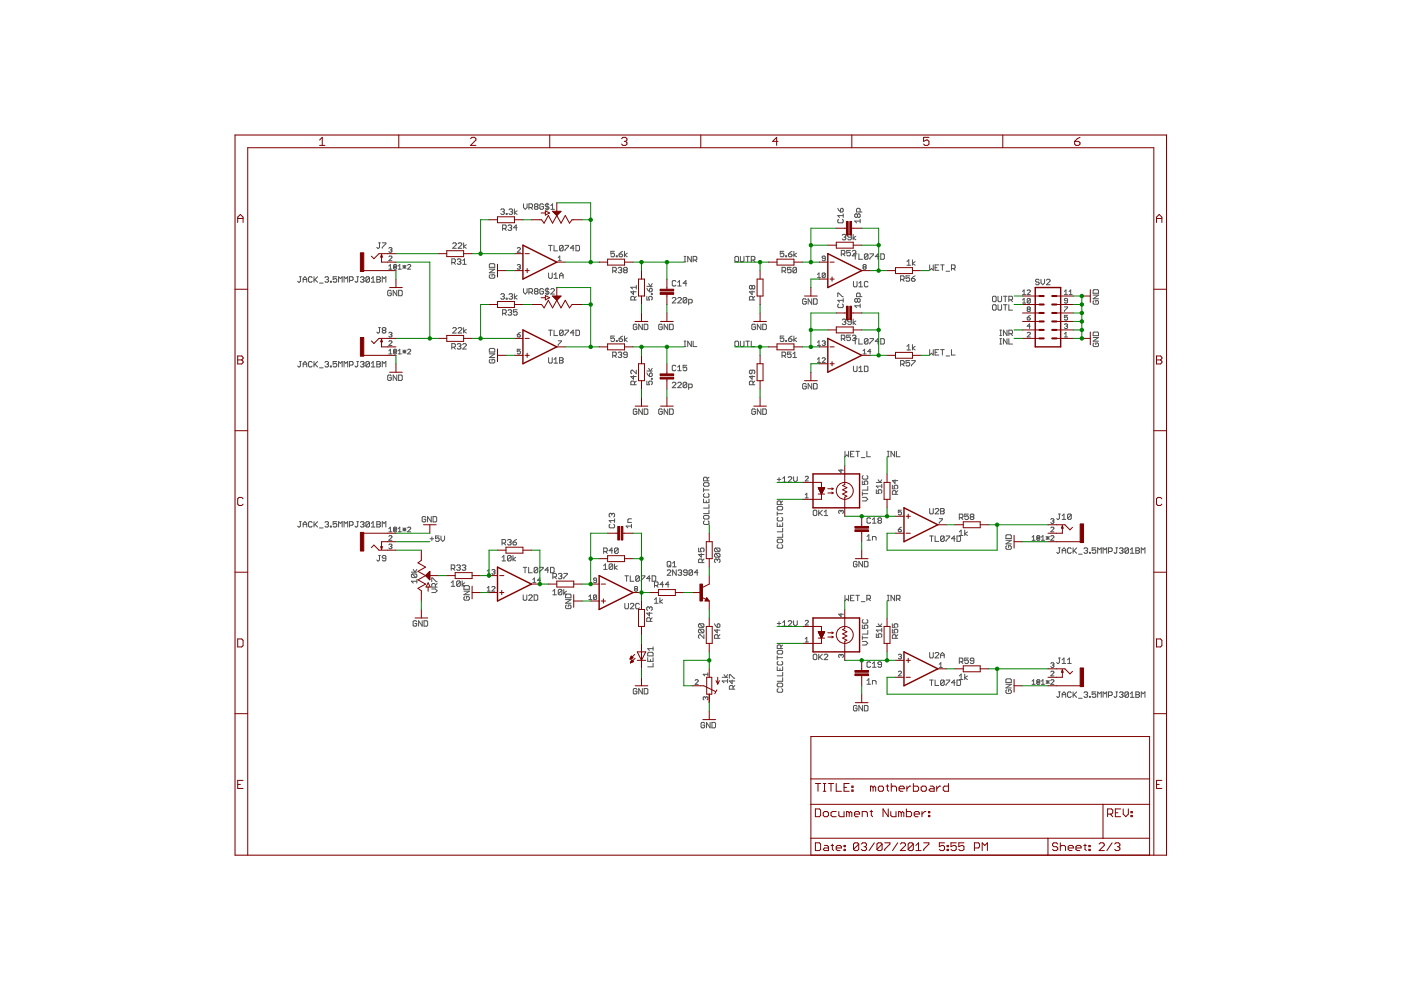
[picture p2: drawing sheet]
<svg xmlns="http://www.w3.org/2000/svg" width="420mm" height="297mm" viewBox="0 0 420 297" stroke-linecap="round" stroke-linejoin="round" font-family="sans-serif">
<g fill="none" stroke="#505050" stroke-width=".3">
<path d="M113.5 72.8h.6M113.8 72.8v1.3l-.3 .3-.5-.3M114.6 72.8h1.1v.3l-1.1 1v.3M116.6 79.8l.5-.5v1.4M116.6 74.4l.7-.2 .2 .2-.2 .5M116.6 77l.2-.2 .7 .2-.9 1.1h.9M117.1 74.9h.2M117.3 74.9l.2 .2-.2 .5-.7-.2M118.3 79.8h.4v.4h-.4zM119.4 79.8l.5-.5v1.4M120.8 79.5l1 1M120.8 80h1"/>
<path d="M121.3 79.5v1M121.8 79.5l-1 1M122.2 79.5l.3-.2 .7 .2-1 1.2h1M135.5 78.7h.8l.3-.3v-.5l-.3-.3h-.8v1.6M135.8 73.1l.2-.3h.6l.2 .3v.2l-1 1.1h1M136 78.7l.6 .5M137.1 77.9l.3-.3h.5l.3 .3-.3 .5M137.4 73.1l.3-.3h.5l.3 .3v.2l-1.1 1.1h1.1M137.7 78.4h.2M137.9 78.4l.3 .3-.3 .5h-.5l-.3-.2M138.8 79.2h1M138.8 78.1l.5-.5v1.6"/>
<path d="M139 72.8v1.6M139.8 73.3l-.8 .6 .8 .5M147 79h1.1l.3 .3v.8h-1.7v-.8zM150.2 62.9l.3-.3h.5l.3 .3-.3 .6M150.7 63.5h.3M150.7 68.5h.8l.3-.2v-.6l-.3-.3h-.8v1.7M151 63.5l.3 .2-.3 .6h-.5l-.3-.3M151.3 68.5l.5 .6M151.8 64h.3v.3h-.3zM152.4 67.7l.2-.3h.6l.3 .3-.3 .6M152.6 62.9l.3-.3h.6l.2 .3-.2 .6M152.9 68.3h.3"/>
<path d="M153.2 63.5h.3M153.2 68.3l.3 .2-.3 .6h-.6l-.2-.3M153.5 63.5l.2 .2-.2 .6h-.6l-.3-.3M154.3 62.6v1.7M155.1 63.2l-.8 .5 .8 .6M155.1 68.3h-1.1l.8-.9v1.7M155.1 74.4l.3-.2 .7 .2-1 1.2h1M155.1 79.5l.7-.2 .3 .2-.3 .5M155.6 80h.2M155.8 80l.3 .2-.3 .5-.7-.2M157 61.1v1.1l.5 .5 .6-.5v-1.1M158.6 62.2h.8l.3-.3v-.5l-.3-.3h-.8v1.6"/>
<path d="M159.2 62.2l.5 .5M160.5 61.9l-.2-.2 .2-.6h.6l.3 .3-.3 .5M160.5 61.9l-.2 .3 .2 .5h.6l.3-.2-.3-.6M160.5 61.9h.6M163 61.4l-.3-.3h-.5l-.3 .3v1.1l.3 .2h.5l.3-.2v-.6h-.6M164.1 60.9v2.1M164.5 73.6h1.1M164.6 61.4l-.2-.3h-.6l-.3 .3 .3 .5h.6l.2 .3-.2 .5h-.6l-.3-.2M165.1 73.6v1.6M165.2 62.7h1.1M165.2 61.7l.5-.6v1.6M166.2 73.6v1.6h1"/>
<path d="M167.4 78.1h.9M167.4 77.2l.5-.4v1.3M168.9 73.8l-.3-.2h-.5l-.3 .2v1.1M168.9 73.8v1.1l-.3 .3h-.5l-.3-.3M168.9 73.8l-1.1 1.1M169.4 73.6h1.1v.2l-1.1 1.1v.3M172.1 74.4h-1l.8-.8v1.6M172.7 73.6h.8l.3 .2v1.1l-.3 .3h-.8zM184.3 75.3h-1.1v.9l.5-.3 .6 .3v.5l-.3 .3h-.5l-.3-.3M184.8 76.7h.3v.3h-.3zM185.7 76.2h.8l.2 .5-.2 .3h-.6l-.2-.3zM186.7 75.3l-1 .9"/>
<path d="M187.3 75.3v1.7M188.1 75.9l-.8 .5 .8 .6M205.2 78.5h.5M205.2 76.9h.5M205.4 76.9v1.6M207.3 76.9v1.6l-1.1-1.6v1.6M207.9 78h.8l.3-.3v-.6l-.3-.2h-.8v1.6M208.4 78l.6 .5M220.4 77.1l.3-.2h.5l.3 .2v1.1l-.3 .3h-.5l-.3-.3zM222 76.9v1.3l.3 .3h.5l.3-.3v-1.3M223.7 76.9h1M224.2 76.9v1.6"/>
<path d="M225.3 78h.8l.3-.3v-.6l-.3-.2h-.8v1.6M225.8 78l.6 .5M235.1 75.3h-1.1v.9l.5-.3 .6 .3v.5l-.3 .3h-.5l-.3-.3M235.6 76.7h.3v.3h-.3zM236.5 76.2h.8l.2 .5-.2 .3h-.6l-.2-.3zM237.5 75.3l-1 .9M238.1 75.3v1.7M238.9 75.9l-.8 .5 .8 .6M247.5 77.4h-.7l-.2-.2 .2-.4 .7 .2v.9l-.2 .2-.7-.2M251.2 62.4l.9 1.1M251.5 65.7l-.3 .3v.5l.3 .3h1.1l.3-.3v-.5l-.3-.3M252.3 76.1h.8l.3-.2v-.6l-.3-.2h-.8v1.6"/>
<path d="M252.3 62.4l.6 .3v.6l-.3 .2h-.5v-.8zM252.6 70.5l.3-.2h.5l.3 .2-.3 .6M252.9 76.1l.5 .6M252.9 64.1v1.1M252.9 64.6h-1.7l.6 .6M253.1 71.1h.3M253.4 71.1l.3 .3-.3 .5h-.5l-.3-.3M255 75.1h-1.1v.8l.6-.3 .5 .3v.5l-.2 .3h-.6l-.3-.3M255.3 71.1h-.8l-.3-.3 .3-.5h.5l.3 .2v1.1l-.3 .3h-.5l-.3-.3M255.6 75.3l.3-.2h.5l.3 .2v.3l-1.1 1.1h1.1M255.9 70.3v1.6M255.9 76.1h1.1"/>
<path d="M256.5 76.1v1.6M256.7 70.8l-.8 .6 .8 .5M257.2 64.4l.2-.3 .6 .3v.5l-.3 .3-.5-.3M257.2 64.4l-.3-.3-.6 .3v.5l.3 .3 .6-.3M257.2 64.4v.5M257.6 76.1v1.6h1.1M258 63.5v-.8l-.3-.3h-.5l-.3 .3v.8h1.6M258 65.7v1.1M258 66.3h-1.7l.6 .5M259.1 80l-.3 .2 .3 .5 .7-.2-.3-.5M259.1 80l-.3-.2 .3-.5 .7 .2-.3 .5M259.1 80h.4"/>
<path d="M260.3 76.4l-.3-.3h-.5l-.3 .3v1M260.3 76.4v1l-.3 .3h-.5l-.3-.3M260.3 76.4l-1.1 1M260.9 76.1h1v.3l-1 1v.3M263.6 76.9h-1.1l.8-.8v1.6M264.1 76.1h.8l.3 .3v1l-.3 .3h-.8zM272 78.4l.5-.5v1.6M272 79.5h1.1M273.6 77.9v1.6M274.4 78.4l-.8 .6 .8 .5M278.8 79.4v1.6l.6-.5 .5 .5v-1.6M281.5 79.4h-1.1v1.6h1.1"/>
<path d="M282.1 79.4h1.1M282.6 79.4v1.6M89.8 83h.5M90.1 83v1.3l-.3 .3-.5-.3M90.9 84.6v-1.1l.5-.5 .6 .5v1.1M90.9 83.8h1.1M93.6 83.2l-.3-.2h-.5l-.3 .2v1.1l.3 .3h.5l.3-.3M94.2 83v1.6M94.4 83.8l.8 .8M95.2 83l-1 1.1M95.8 84.9h1.1M97.5 83.2l.2-.2h.6l.2 .2-.2 .6"/>
<path d="M98 83.8h.3M98.3 83.8l.2 .3-.2 .5h-.6l-.2-.3M99.1 84.3h.3v.3h-.3zM101 83h-1.1v.8l.6-.3 .5 .3v.5l-.3 .3h-.5l-.3-.3M101.5 84.6v-1.6l.6 .5 .5-.5v1.6M103.2 84.6v-1.6l.5 .5 .6-.5v1.6M104.8 84.1h.8l.3-.3v-.6l-.3-.2h-.8v1.6M107 83h.5M107.3 83v1.3l-.3 .3-.6-.3M108.1 83.2l.3-.2h.5l.3 .2-.3 .6M108.6 83.8h.3M108.9 83.8l.3 .3-.3 .5h-.5l-.3-.3"/>
<path d="M110.8 83.2v1.1l-.3 .3h-.5l-.3-.3M110.8 83.2l-.3-.2h-.5l-.3 .2v1.1M110.8 83.2l-1.1 1.1M111.4 84.6h1M111.4 83.5l.5-.5v1.6M113 83h.8l.3 .2-.3 .6 .3 .5-.3 .3h-.8zM113 83.8h.8M113.5 98.2h.6M113.8 98.2v1.3l-.3 .3-.5-.3M114.6 84.6v-1.6l.6 .5 .5-.5v1.6M114.9 99l-.3-.3 .3-.5h.5l.3 .3-.3 .5M114.9 99l-.3 .3 .3 .5h.5l.3-.3-.3-.5"/>
<path d="M114.9 99h.5M116.6 80.7h.9M116.6 99.8l.7-.2 .2 .2-.2 .5M117.3 87.3l-.2-.3h-.6l-.2 .3v1.1l.2 .2h.6l.2-.2v-.6h-.5M118.7 80.2l.3-.7-.7-.2-.3 .2v1l.3 .2 .7-.2M119 87v1.6l-1.1-1.6v1.6M119.4 80.7h1M119.5 87h.9l.2 .3v1.1l-.2 .2h-.9zM135.8 98.5l.2-.3h.6l.2 .3v.2l-1 1.1h1M137.4 98.5l.3-.3h.5l.3 .3v.2l-1.1 1.1h1.1M139 98.2v1.6M139.8 98.7l-.8 .6 .8 .5"/>
<path d="M146.7 80.7h1.7l-1.7 1.1h1.7M147 82.3l-.3 .3v.5l.3 .3h1.1l.3-.3v-.5l-.3-.3h-.5v.6M150.2 88.3l.3-.3h.5l.3 .3-.3 .6M150.7 88.9h.3M150.7 93.9h.8l.3-.3v-.5l-.3-.3h-.8v1.7M151 88.9l.3 .2-.3 .6h-.5l-.3-.3M151.3 93.9l.5 .6M151.8 89.4h.3v.3h-.3zM152.4 93.1l.2-.3h.6l.3 .3-.3 .5M152.6 88.3l.3-.3h.6l.2 .3-.2 .6M152.9 93.6h.3M153.2 88.9h.3"/>
<path d="M153.2 93.6l.3 .3-.3 .6h-.6l-.2-.3M153.5 88.9l.2 .2-.2 .6h-.6l-.3-.3M154.3 88v1.7M155.1 88.6l-.8 .5 .8 .6M155.1 92.8h-1.1v.8l.5-.2 .6 .2v.6l-.3 .3h-.5l-.3-.3M156.1 99.6l-1 .7M157 86.5v1.1l.5 .5 .6-.5v-1.1M158.6 87.6h.8l.3-.3v-.5l-.3-.3h-.8v1.6M159.2 87.6l.5 .5M160.5 87.3l-.2-.2 .2-.6h.6l.3 .3-.3 .5M160.5 87.3l-.2 .3 .2 .5h.6l.3-.2-.3-.6M160.5 87.3h.6"/>
<path d="M163 86.8l-.3-.3h-.5l-.3 .3v1.1l.3 .2h.5l.3-.2v-.6h-.6M164.1 86.2v2.2M164.5 81.8v1.4l.3 .2h.5l.3-.2v-1.4M164.5 99h1.1M164.6 86.8l-.2-.3h-.6l-.3 .3 .3 .5h.6l.2 .3-.2 .5h-.6l-.3-.2M165.1 99v1.6M165.2 86.8l.2-.3h.6l.3 .3v.3l-1.1 1h1.1M166.2 99v1.6h1M166.2 83.4h1M166.2 82.4l.5-.6v1.6M167.8 83.4v-1l.5-.6 .6 .6v1M167.8 82.6h1.1"/>
<path d="M168.9 99.2l-.3-.2h-.5l-.3 .2v1.1M168.9 99.2v1.1l-.3 .3h-.5l-.3-.3M168.9 99.2l-1.1 1.1M169.4 99h1.1v.2l-1.1 1.1v.3M172.1 99.8h-1l.8-.8v1.6M172.7 99h.8l.3 .2v1.1l-.3 .3h-.8zM183.7 81.2h.9l.2-.2v-.6l-.2-.3h-.9v1.7M184.3 81.2l.5 .6M185.4 80.4l.3-.3h.5l.3 .3-.3 .6M185.9 81h.3M186.2 81l.3 .2-.3 .6h-.5l-.3-.3M187.3 81l-.3 .2 .3 .6h.5l.3-.3-.3-.5"/>
<path d="M187.3 81l-.3-.3 .3-.6h.5l.3 .3-.3 .6M187.3 81h.5M190 87.2v1.1l-.8-.8h1.6M190.3 89.9v-.8l-.3-.3h-.5l-.3 .3v.8h1.6M190.8 88.8l-.5 .6M190.8 86.1h-1.6l.5 .5M190.8 85.6v1M191 97.5l-.3-.3h-.5l-.3 .3v1l.3 .3h.5l.3-.3v-.5h-.5M192.6 97.2v1.6l-1-1.6v1.6M193.2 97.2h.8l.3 .3v1l-.3 .3h-.8zM194 88.8v1.1h.8l-.3-.8 .3-.3h.5l.3 .3v.5l-.3 .3M194 86.4l.8 1.1"/>
<path d="M194 85.8h1.6M194.5 85l.6 .8 .5-.8M194.8 86.7l.3-.3 .5 .3v.5l-.3 .3h-.5zM195.3 88h.3v.3h-.3zM198.6 97.5l-.2-.3h-.6l-.3 .3v1l.3 .3h.6l.2-.3v-.5h-.5M200.3 97.2v1.6l-1.1-1.6v1.6M200.8 97.2h.8l.3 .3v1l-.3 .3h-.8zM201.6 89.5l.3-.3h.5l.3 .3v.2l-1.1 1.1h1.1M202.7 84.4l-.3-.3h-.5l-.3 .3v1l.3 .3h.5l.3-.3M203.2 89.5l.3-.3h.5l.3 .3v.2l-1.1 1.1h1.1M203.2 85.7h1.1M203.2 84.6l.6-.5v1.6"/>
<path d="M206 89.5v1l-.3 .3h-.6l-.2-.3M206 89.5l-.3-.3h-.6l-.2 .3v1M206 89.5l-1.1 1M206 84.9h-1.1l.8-.8v1.6M206.5 90.8h.8l.3-.3v-.5l-.3-.3h-.8v1.7M225.6 87.2v1.1l-.9-.8h1.7M225.6 85.8l-.3-.2-.6 .2v.6l.3 .2 .6-.2M225.6 85.8v.6M225.6 85.8l.2-.2 .6 .2v.6l-.3 .2-.5-.2M225.8 89.9v-.8l-.2-.3h-.6l-.3 .3v.8h1.7M226.4 88.8l-.6 .6M226.6 97.5l-.3-.3h-.6l-.2 .3v1l.2 .3h.6l.3-.3v-.5h-.6"/>
<path d="M228.2 97.2v1.6l-1.1-1.6v1.6M228.7 97.2h.9l.2 .3v1l-.2 .3h-.9zM234.5 81.2h.9l.2-.2v-.6l-.2-.3h-.9v1.7M235.1 81.2l.5 .6M237.3 80.1h-1.1v.9l.5-.3 .6 .3v.5l-.3 .3h-.6l-.2-.3M238.9 80.4v1.1l-.3 .3h-.5l-.3-.3M238.9 80.4l-.3-.3h-.5l-.3 .3v1.1M238.9 80.4l-1.1 1.1M241.8 89.8l-.3-.2h-.5l-.3 .2v1.1l.3 .3h.5l.3-.3v-.5h-.5M243.4 89.6v1.6l-1-1.6v1.6M244 89.6h.8l.3 .2v1.1l-.3 .3h-.8zM245.2 83.2h.9"/>
<path d="M245.2 82.3l.4-.5v1.4M247.5 82.1l-.7-.3-.2 .3v.9M247.5 82.1v.9l-.2 .2-.7-.2M247.5 82.1l-.9 .9M251.2 88.9v-1.1h.3l1.1 1.1h.3M251.5 91.1l-.3 .3v.5l.3 .3h1.1l.3-.3v-.5l-.3-.3M252.6 95.9l.3-.2h.5l.3 .2-.3 .6M252.9 89.5v1.1M252.9 90h-1.7l.6 .6M253.1 96.5h.3M253.4 96.5l.3 .2-.3 .6h-.5l-.3-.3M255.3 96.5h-.8l-.3-.3 .3-.5h.5l.3 .2v1.1l-.3 .3h-.5l-.3-.3"/>
<path d="M255.9 95.7v1.6M255.9 84.3v1.4l.3 .3h.6l.2-.3v-1.4M256.7 96.2l-.8 .5 .8 .6M257.2 89.7l.2-.2 .6 .2v.6l-.3 .3-.5-.3M257.2 89.7l-.3-.2-.6 .2v.6l.3 .3 .6-.3M257.2 89.7v.6M257.6 86h1.1M257.6 84.9l.5-.6v1.7M258 88.9v-.8l-.3-.3h-.5l-.3 .3v.8h1.6M258 91.7h-1.7l.6 .5M258 91.1v1.1M260.3 84.6l-.3-.3h-.5l-.3 .3v1.1l.3 .3h.5l.3-.3"/>
<path d="M270.1 83.8h.8l.3-.3v-.5l-.3-.3h-.8v1.6M270.6 83.8l.6 .5M272.8 82.7h-1.1v.8l.6-.3 .5 .3v.5l-.3 .3h-.5l-.3-.3M273.4 83.5h.8l.2 .5-.2 .3h-.6l-.2-.3zM274.4 82.7l-1 .8M280.4 80.2h.6M283.7 81.3h1.1M285.3 80.5h.9l.2-.3v-.5l-.2-.3h-.9v1.6M285.9 80.5l.5 .5M297.9 88.8h.6l.2 .3v1l-.2 .3h-.6l-.3-.3v-1zM297.9 91.3h.6l.2 .3v1.1l-.2 .3h-.6l-.3-.3v-1.1zM299.3 88.8v1.3l.3 .3h.5l.3-.3v-1.3"/>
<path d="M299.3 91.3v1.4l.3 .3h.5l.3-.3v-1.4M299.8 99h.6M300.1 99v1.6M300.9 88.8h1.1M300.9 91.3h1.1M301.5 88.8v1.6M301.5 91.3v1.7M302 99v1.6l-1.1-1.6v1.6M302.6 89.9h.8l.3-.3v-.5l-.3-.3h-.8v1.6M302.6 91.3v1.7h1.1M303.1 89.9l.6 .5M306.7 88.3h.9"/>
<path d="M306.7 89.9l.4-.4v1.3M306.7 90.8h.9M306.7 87.4l.4-.5v1.4M308.1 87.1l.2-.2 .7 .2-.9 1.2h.9M308.1 99.8l.2-.2 .7 .2-.9 1.2h.9M308.1 95.2h.7l.2 .5-.7 .2zM308.3 92.7l-.2 .2 .2 .5 .7-.2-.2-.5M308.3 92.7l-.2-.2 .2-.5 .7 .2-.2 .5M308.3 92.7h.5M309 89.7l-.2-.2-.7 .2v.9M309 97.8h-.9l.7-.7v1.4M309 89.7v.9l-.2 .2-.7-.2"/>
<path d="M309 94.5l-.9 .7M309 89.7l-.9 .9M311.6 84l-.2-.3h-.6l-.2 .3 .2 .5h.6l.2 .3-.2 .5h-.6l-.2-.2M312.2 83.7v1.1l.5 .5 .6-.5v-1.1M313.8 84l.3-.3h.5l.3 .3v.3l-1.1 1h1.1M319.2 88.3h1M319.2 92h1l-1 1.4M319.2 97.3l.7-.2 .3 .2-.3 .5M319.2 87.4l.5-.5v1.4M319.7 97.8h.2M319.9 97.8l.3 .2-.3 .5-.7-.3M320.2 90.1h-.8l-.2-.2 .2-.4 .8 .2v.9l-.3 .2-.7-.2"/>
<path d="M320.2 94.5h-1v.7l.5-.2 .5 .2v.5l-.3 .2-.7-.2M320.6 88.3h1M320.6 87.4l.5-.5v1.4M327.8 88.5h1.6l-1.6 1.1h1.6M328.1 86.8h1.1l.2 .3v.8h-1.6v-.8zM328.1 90.1l-.3 .3v.5l.3 .3h1.1l.2-.3v-.5l-.2-.3h-.6v.5M328.1 99.5h1.1l.2 .3v.8h-1.6v-.8zM89.8 108.4h.5M90.1 108.4v1.3l-.3 .3-.5-.3M90.9 110v-1.1l.5-.5 .6 .5v1.1M90.9 109.2h1.1M93.6 108.6l-.3-.2h-.5l-.3 .2v1.1l.3 .3h.5l.3-.3"/>
<path d="M94.2 108.4v1.6M94.4 109.2l.8 .8M95.2 108.4l-1 1M95.8 110.3h1.1M97.5 108.6l.2-.2h.6l.2 .2-.2 .6M98 109.2h.3M98.3 109.2l.2 .2-.2 .6h-.6l-.2-.3M99.1 109.7h.3v.3h-.3zM101 108.4h-1.1v.8l.6-.3 .5 .3v.5l-.3 .3h-.5l-.3-.3M101.5 110v-1.6l.6 .5 .5-.5v1.6M103.2 110v-1.6l.5 .5 .6-.5v1.6M104.8 109.4h.8l.3-.2v-.6l-.3-.2h-.8v1.6"/>
<path d="M107 108.4h.5M107.3 108.4v1.3l-.3 .3-.6-.3M108.1 108.6l.3-.2h.5l.3 .2-.3 .6M108.6 109.2h.3M108.9 109.2l.3 .2-.3 .6h-.5l-.3-.3M110.8 108.6l-.3-.2h-.5l-.3 .2v1.1M110.8 108.6v1.1l-.3 .3h-.5l-.3-.3M110.8 108.6l-1.1 1.1M111.4 108.9l.5-.5v1.6M111.4 110h1M113 108.4h.8l.3 .2-.3 .6 .3 .5-.3 .3h-.8zM113 109.2h.8"/>
<path d="M114.6 110v-1.6l.6 .5 .5-.5v1.6M116.6 102.4l.2-.2 .7 .2-.9 1.1h.9M116.6 106.1h.9M116.6 105.2l.5-.5v1.4M117.1 100.3h.2M117.3 100.3l.2 .2-.2 .5-.7-.2M117.3 112.7l-.2-.3h-.6l-.2 .3v1.1l.2 .2h.6l.2-.2v-.6h-.5M118.3 105.2h.4v.4h-.4zM118.7 105.6l.3-.7-.7-.2-.3 .2v1l.3 .2 .7-.2M119 112.4v1.6l-1.1-1.6v1.6M119.4 106.1h1M119.4 105.2l.5-.5v1.4"/>
<path d="M119.5 112.4h.9l.2 .3v1.1l-.2 .2h-.9zM120.8 104.9l1 1M120.8 105.4h1M121.3 104.9v1M121.8 104.9l-1 1M122.2 104.9l.3-.2 .7 .2-1 1.2h1M135.5 104.1h.8l.3-.3v-.5l-.3-.3h-.8v1.6M136 104.1l.6 .5M137.1 103.3l.3-.3h.5l.3 .3-.3 .5M137.7 103.8h.2M137.9 103.8l.3 .3-.3 .5h-.5l-.3-.2M138.8 103.3l.2-.3h.6l.2 .3v.2l-1 1.1h1"/>
<path d="M146.7 106.1h1.7l-1.7 1.1h1.7M147 104.4h1.1l.3 .3v.8h-1.7v-.8zM147 107.7l-.3 .3v.5l.3 .3h1.1l.3-.3v-.5l-.3-.3h-.5v.5M155.1 100.3h.7l.3 .5-.7 .2zM156.1 104.7h-1v.7l.5-.2 .5 .2-.3 .7-.7-.2M164.5 107.2v1.4l.3 .2h.5l.3-.2v-1.4M166.2 107.8l.5-.6v1.6M166.2 108.8h1M167.4 102.2h.9l-.9 1.3M167.8 107.2h.8l.3 .3-.3 .5 .3 .6-.3 .2h-.8zM167.8 108h.8M183.7 106.6h.9l.2-.3v-.5l-.2-.3h-.9v1.7"/>
<path d="M184.3 100.7h-1.1v.9l.5-.3 .6 .3v.5l-.3 .3h-.5l-.3-.3M184.3 106.6l.5 .6M184.8 102.1h.3v.3h-.3zM185.4 105.8l.3-.3h.5l.3 .3-.3 .5M185.7 101.6h.8l.2 .5-.2 .3h-.6l-.2-.3zM185.9 106.3h.3M186.2 106.3l.3 .3-.3 .6h-.5l-.3-.3M186.7 100.7l-1 .9M187.3 100.7v1.7M188.1 106.3h-.8l-.3-.2 .3-.6h.5l.3 .3v1.1l-.3 .3h-.5l-.3-.3M188.1 101.3l-.8 .5 .8 .6M190 112.6v1.1l-.8-.8h1.6"/>
<path d="M190.3 115.3v-.8l-.3-.3h-.5l-.3 .3v.8h1.6M190.8 111v1l-1.1-1h-.2l-.3 .2v.6l.3 .2M190.8 114.2l-.5 .6M194 114.2v1.1h.8l-.3-.8 .3-.3h.5l.3 .3v.5l-.3 .3M194 111.8l.8 1.1M194 111.2h1.6M194.5 110.4l.6 .8 .5-.8M194.8 112l.3-.2 .5 .2v.6l-.3 .3h-.5zM195.3 113.4h.3v.3h-.3zM201.6 114.9l.3-.3h.5l.3 .3v.2l-1.1 1.1h1.1M202.7 109.8l-.3-.3h-.5l-.3 .3v1l.3 .3h.5l.3-.3M203.2 114.9l.3-.3h.5l.3 .3v.2l-1.1 1.1h1.1"/>
<path d="M203.2 110l.6-.5v1.6M203.2 111.1h1.1M205.2 103.9h.5M205.2 102.3h.5M205.4 102.3v1.6M206 109.5h-1.1v.8l.5-.3 .6 .3v.5l-.3 .3h-.6l-.2-.3M206 114.9l-.3-.3h-.6l-.2 .3v1M206 114.9v1l-.3 .3h-.6l-.2-.3M206 114.9l-1.1 1M206.5 116.2h.8l.3-.3v-.5l-.3-.3h-.8v1.6M207.3 102.3v1.6l-1.1-1.6v1.6M207.9 102.3v1.6h1.1"/>
<path d="M220.4 102.5l.3-.2h.5l.3 .2v1.1l-.3 .3h-.5l-.3-.3zM222 102.3v1.3l.3 .3h.5l.3-.3v-1.3M223.7 102.3h1M224.2 102.3v1.6M225.3 102.3v1.6h1.1M225.6 112.6v1.1l-.9-.8h1.7M225.6 111v.8l-.3 .2-.6-.2v-.6l.3-.2h1.1l.3 .2v.6l-.3 .2M225.8 115.3v-.8l-.2-.3h-.6l-.3 .3v.8h1.7M226.4 114.2l-.6 .6M234.5 106.6h.9l.2-.3v-.5l-.2-.3h-.9v1.7M235.1 100.7h-1.1v.9l.5-.3 .6 .3v.5l-.3 .3h-.5l-.3-.3M235.1 106.6l.5 .6"/>
<path d="M235.6 102.1h.3v.3h-.3zM236.5 101.6h.8l.2 .5-.2 .3h-.6l-.2-.3zM237.3 105.5h-1.1v.8l.5-.2 .6 .2v.6l-.3 .3h-.6l-.2-.3M237.5 100.7l-1 .9M237.8 107.2h1.1M237.8 106.1l.6-.6v1.7M238.1 100.7v1.7M238.9 101.3l-.8 .5 .8 .6M241.8 115.2l-.3-.2h-.5l-.3 .2v1.1l.3 .3h.5l.3-.3v-.5h-.5M243.4 115v1.6l-1-1.6v1.6M244 115h.8l.3 .2v1.1l-.3 .3h-.8zM245.2 103.5h.9"/>
<path d="M245.2 102.6l.4-.4v1.3M245.2 107.7l.4-.5v1.4M245.2 108.6h.9M246.6 102.4l.7-.2 .2 .2-.2 .4M246.6 107.5l.2-.3 .7 .3-.9 1.1h.9M247 102.8h.3M247.3 102.8l.2 .3-.2 .4-.7-.2M252.3 101.5h.8l.3-.2v-.6l-.3-.2h-.8v1.6M252.9 101.5l.5 .6M255 100.5h-1.1v.8l.6-.3 .5 .3v.5l-.2 .3h-.6l-.3-.3M255.6 100.7l.3-.2h.5l.3 .2-.3 .6M255.9 101.5h1.1"/>
<path d="M255.9 109.7v1.4l.3 .3h.6l.2-.3v-1.4M256.1 101.3h.3M256.4 101.3l.3 .2-.3 .6h-.5l-.3-.3M256.5 101.5v1.6M257.6 101.5v1.6h1.1M257.6 110.3l.5-.6v1.7M257.6 111.4h1.1M258.8 106.1h1M258.8 105.2l.5-.5v1.4M259.2 109.7h.8l.3 .3v1.1l-.3 .3h-.8zM260.3 101.8l-.3-.3h-.5l-.3 .3v1M260.3 101.8v1l-.3 .3h-.5l-.3-.3"/>
<path d="M260.3 101.8l-1.1 1M260.9 101.5h1v.3l-1 1v.3M261.2 105.4h-1l.7-.7v1.4M263.6 102.3h-1.1l.8-.8v1.6M264.1 101.5h.8l.3 .3v1l-.3 .3h-.8zM270.1 109.2h.8l.3-.3v-.5l-.3-.3h-.8v1.6M270.6 109.2l.6 .5M272 103.8l.5-.5v1.6M272 104.9h1.1M272.8 108.1h-1.1v.8l.6-.3 .5 .3v.5l-.3 .3h-.5l-.3-.3M273.4 108.1h1v.3l-1 1v.3M273.6 103.3v1.6"/>
<path d="M274.4 103.8l-.8 .6 .8 .5M278.8 104.8v1.6l.6-.5 .5 .5v-1.6M280.4 105.6h.6M281.5 104.8h-1.1v1.6h1.1M282.1 104.8h1.1M282.6 104.8v1.6M283.7 106.7h1.1M285.3 104.8v1.6h1.1M299.8 100.6h.6M299.8 101.5h.6M299.8 103.1h.6M300.1 101.5v1.6"/>
<path d="M302 101.5v1.6l-1.1-1.6v1.6M302.6 100h.8l.3-.2v-.6l-.3-.2h-.8v1.6M302.6 101.5v1.6h1.1M303.1 100l.6 .6M319.2 101h1M319.2 100.1l.5-.5v1.4M327.8 101.2h1.6l-1.6 1.1h1.6M328.1 102.8l-.3 .3v.5l.3 .3h1.1l.2-.3v-.5l-.2-.3h-.6v.5M191 122.9l-.3-.3h-.5l-.3 .3v1l.3 .3h.5l.3-.3v-.5h-.5M192.6 122.6v1.6l-1-1.6v1.6M193.2 122.6h.8l.3 .3v1l-.3 .3h-.8zM198.6 122.9l-.2-.3h-.6l-.3 .3v1l.3 .3h.6l.2-.3v-.5h-.5"/>
<path d="M200.3 122.6v1.6l-1.1-1.6v1.6M200.8 122.6h.8l.3 .3v1l-.3 .3h-.8zM226.6 122.9l-.3-.3h-.6l-.2 .3v1l.2 .3h.6l.3-.3v-.5h-.6M228.2 122.6v1.6l-1.1-1.6v1.6M228.7 122.6h.9l.2 .3v1l-.2 .3h-.9zM253.4 135.3v1.6l.6-.5 .5 .5v-1.6M255.1 136.1h.5M256.1 135.3h-1v1.6h1M256.7 135.3h1.1M257.2 135.3v1.6M258.3 137.2h1.1M260 135.3v1.6h1"/>
<path d="M266.1 136.9h.6M266.1 135.3h.6M266.4 135.3v1.6M268.3 135.3v1.6l-1.1-1.6v1.6M268.8 135.3v1.6h1.1M89.8 156.4h.5M90.1 156.4v1.3l-.3 .3-.5-.3M90.9 158v-1.1l.5-.5 .6 .5v1.1M90.9 157.2h1.1M93.6 156.6l-.3-.2h-.5l-.3 .2v1.1l.3 .3h.5l.3-.3M94.2 156.4v1.6M94.4 157.2l.8 .8"/>
<path d="M95.2 156.4l-1 1M95.8 158.2h1.1M97.5 156.6l.2-.2h.6l.2 .2-.2 .6M98 157.2h.3M98.3 157.2l.2 .2-.2 .6h-.6l-.2-.3M99.1 157.7h.3v.3h-.3zM101 156.4h-1.1v.8l.8-.3 .3 .3v.5l-.3 .3h-.5l-.3-.3M101.5 158v-1.6l.6 .5 .5-.5v1.6M103.2 158v-1.6l.5 .5 .6-.5v1.6M104.8 157.4h.8l.3-.2v-.6l-.3-.2h-.8v1.6M107 156.4h.5M107.3 156.4v1.3l-.3 .3-.6-.3"/>
<path d="M108.1 156.6l.3-.2h.5l.3 .2-.3 .6M108.6 157.2h.3M108.9 157.2l.3 .2-.3 .6h-.5l-.3-.3M110.8 156.6l-.3-.2h-.5l-.3 .2v1.1M110.8 156.6v1.1l-.3 .3h-.5l-.3-.3M110.8 156.6l-1.1 1.1M111.4 156.9l.5-.5v1.6M111.4 158h1M113 156.4h.8l.3 .2-.3 .6 .3 .5-.3 .3h-.8zM113 157.2h.8M114.6 158v-1.6l.6 .5 .5-.5v1.6M116.6 158.5l.5-.5v1.4"/>
<path d="M116.6 159.4h.9M118.3 158.5h.4v.4h-.4zM118.7 158.9l.3-.7-.7-.2-.3 .2v1l.3 .2 .7-.2M119.4 158.5l.5-.5v1.4M119.4 159.4h1M120.8 158.2l1 1M120.8 158.7h1M121.3 158.2v1M121.8 158.2l-1 1M122.2 158.2l.3-.2 .7 .2-1 1.2h1M127.7 155.1l-.3-.3h-.5l-.3 .3v1.1l.3 .2h.5l.3-.2v-.6h-.6M129.3 154.8v1.6l-1.1-1.6v1.6"/>
<path d="M129.9 154.8h.8l.3 .3v1.1l-.3 .2h-.8zM182.9 157.1l-.2 .3v.6l.2 .2h1.1l.3-.2v-.6l-.3-.3M183.5 154.1l.3-.2 .5 .2v.6l-.3 .3M183.5 154.1v.3M183.5 154.1l-.3-.2-.5 .2v.6l.2 .3M184.3 155.5v1.1M184.3 156h-1.6l.5 .6M189.4 157.7h-1.6l.5 .5M189.4 157.1v1.1M189.4 155.5h-.8l-.3 .3v.8h1.1M211 146.9h1.6M211 154.8l.3-.3h1l.3 .3v.5l-.3 .3h-1l-.3-.3z"/>
<path d="M211 146.3v1.1M211 149.6v1.1h1.6v-1.1M211.3 144.7h1l.3 .2v.6l-.3 .3h-1l-.3-.3v-.6zM211.3 148l-.3 .2v.6l.3 .2h1l.3-.2v-.6l-.3-.2M211.3 156.1l-.3 .3v.6l.3 .2h1l.3-.2v-.6l-.3-.3M211.8 150.1v.6M212.1 144.1v-.8l-.3-.3h-.5l-.3 .3v.8h1.6M212.6 151.2v1.1h-1.6M212.6 152.9v1h-1.6M212.6 143l-.5 .6M233.1 156.7v1.1h1.6v-1.1M233.1 154h1.6"/>
<path d="M233.1 143.7h1.1M233.1 153.4v1.1M233.4 155.1l-.3 .2v.6l.3 .2h1l.3-.2v-.6l-.3-.2M233.4 151.8h1l.3 .3v.5l-.3 .3h-1l-.3-.3v-.5zM233.6 143.2v1.1M233.9 157.2v.6M234.2 151.2v-.8l-.3-.2h-.5l-.3 .2v.8h1.6M234.7 158.3v1.1h-1.6M234.7 160v1.1h-1.6M234.7 150.2l-.5 .5M234.7 143.4l.6-.5v1.6M234.7 144.5h1.1"/>
<path d="M236.4 143.2l.2-.3h.6l.2 .3v.2l-1 1.1h1M238 142.9v1.1l.5 .5 .6-.5v-1.1M241.5 143l.2-.2 .7 .2-.9 1.2h.9M241.5 148.3l.5-.5v1.4M241.5 149.2h.9M243.9 153.2l.3-.3h.5l.3 .3v1.1l-.3 .2h-.5l-.3-.2zM245.5 152.9v1.6M245.8 153.7l.8 .8M246.6 152.9l-1.1 1.1M247.2 154.5h1M247.2 153.5l.5-.6v1.6M252.2 140.7v.9l-.7-.7h1.4"/>
<path d="M252.2 153.2l.3-.2 .4 .2-.2 .7M252.2 153.2l-.2-.2-.5 .2 .3 .7M252.2 153.2v.2M258.6 144.2v1h.8l-.2-.5 .2-.5h.6l.2 .2v.6l-.2 .2M258.6 147.4v1.1M258.6 149.1h1.1l.5 .5-.5 .6h-1.1M258.6 148h1.6M258.9 142.5l-.3 .3v.5l.3 .3h1.1l.2-.3v-.5l-.2-.3M260.2 145.8v1.1h-1.6M261.1 155.5l-.3-.3h-.5l-.3 .3v1.1l.3 .2h.5l.3-.2M261.6 156.8h1.1M261.6 155.7l.6-.5v1.6"/>
<path d="M262.8 146.8v1.1h.8l-.2-.6 .2-.5h.6l.2 .3v.5l-.2 .3M262.8 144.6h1.6M263.4 143.8l.5 .8 .5-.8M263.6 156l-.3-.3 .3-.5h.5l.3 .3-.3 .5M263.6 156l-.3 .3 .3 .5h.5l.3-.2-.3-.6M263.6 156h.5M264.4 145.2v1M264.4 145.7h-1.6l.6 .5M267.6 145.4v1.1h.8l-.3-.8 .3-.3h.6l.2 .3v.5l-.2 .3M268.4 143.8v1.1l-.8-.8h1.6M268.7 148.2v-.9l-.3-.2h-.5l-.3 .2v.9h1.6M269.2 147.1l-.5 .5"/>
<path d="M269.4 158.7h.7l.2 .5-.7 .2zM270.3 152.9h-.9v.7l.5-.2 .4 .2-.2 .7-.7-.2M270.3 158l-.9 .7M278.8 152.4v1.4l.3 .2h.5l.3-.2v-1.4M280.4 152.7l.3-.3h.6l.2 .3v.3l-1.1 1h1.1M281.7 155.5h.9l-.9 1.4M282.1 152.4h.8l.3 .3-.3 .5 .3 .6-.3 .2h-.8zM282.1 153.2h.8M287.7 159.4l.5-.5v1.6M287.7 155.2h.8l.3-.3v-.5l-.3-.3h-.8v1.6M288.2 155.2l.6 .5M289.3 158.9v1.6"/>
<path d="M290.2 159.4l-.9 .6 .9 .5M290.4 154.1h-1.1v.8l.6-.3 .5 .3v.5l-.2 .3h-.6l-.3-.3M291.2 154.9l-.2 .3 .2 .5h.6l.3-.3-.3-.5M291.2 154.9l-.2-.3 .2-.5h.6l.3 .3-.3 .5M291.2 154.9h.6M315.1 158.2l.3-.2 .7 .2-1 1.2h1M315.1 155.7l.7-.2 .3 .2-.3 .5M315.6 156.2h.2M315.8 156.2l.3 .2-.3 .5-.7-.3M317.4 154.1h.6M317.7 154.1v1.3l-.3 .3-.5-.3M318.5 155.7h1.1"/>
<path d="M318.5 154.6l.6-.5v1.6M321.3 154.3v1.1l-.3 .3h-.6l-.2-.3M321.3 154.3l-.3-.2h-.6l-.2 .2v1.1M321.3 154.3l-1.1 1.1M113.5 166.5h.6M113.8 166.5v1.4l-.3 .2-.5-.2M115.7 167.3h-.8l-.3-.3 .3-.5h.5l.3 .3v1.1l-.3 .2h-.5l-.3-.2M116.6 160.8l.2-.3 .7 .3-.9 1.1h.9M116.6 163.3l.7-.2 .2 .2-.2 .5M117.1 163.8h.2M117.3 163.8l.2 .2-.2 .5-.7-.2M123.4 171.5h1.6"/>
<path d="M123.7 172h1l.3 .3v.6l-.3 .2M123.7 172l-.3 .3v.6l.3 .2h1M123.7 172l1 1.1M123.9 170.7l.6 .8 .5-.8M125 173.7v1.1M125 174.2h-1.6l.5 .6M129 161.5h1M129.5 176.5h1.1l.5 .6-.5 .5h-1.1M129.5 174.3v-1.1h.3l1 1.1h.3M129.5 160.9v1.1M130.6 176v-.8l-.3-.3h-.5l-.3 .3v.8h1.6M131.1 174.9l-.5 .5"/>
<path d="M131.7 160.7h-1.1v.8l.5-.3 .6 .3v.5l-.3 .3h-.5l-.3-.3M132.2 160.7v1.1l.6 .5 .5-.5v-1.1M135.3 174.7l.6-.6v1.6M135.3 175.7h1.1M135.3 170.4h.8l.3-.3v-.5l-.3-.3h-.8v1.6M135.9 170.4l.5 .5M136.9 169.6l.3-.3h.6l.2 .3-.2 .5M137.5 170.1h.3M137.8 170.1l.2 .3-.2 .5h-.6l-.3-.2M138 174.4v1.1l-.2 .2h-.6l-.3-.2M138 174.4l-.2-.3h-.6l-.3 .3v1.1M138 174.4l-1.1 1.1"/>
<path d="M138.6 174.1v1.6M138.6 169.6l.3-.3h.5l.3 .3-.3 .5M139.1 175.8l.3-.3h1.1l.3 .3v.8h-1.7zM139.1 177.2h1.7l-1.7 1.1h1.7M139.1 170.1h.3M139.4 178.8l-.3 .3v.5l.3 .3h1.1l.3-.3v-.5l-.3-.3h-.6v.6M139.4 174.7l-.8 .5 .8 .5M139.4 170.1l.3 .3-.3 .5h-.5l-.3-.2M146.1 177.2h.9M146.1 171.2l.5-.5v1.4M146.1 176.3l.5-.5v1.4M146.1 172.1h.9"/>
<path d="M147.5 176l.2-.2 .7 .2-.9 1.2h.9M147.5 170.9l.7-.2 .2 .2-.2 .5M148 171.4h.2M148.2 171.4l.2 .2-.2 .5-.7-.2M150.6 167l.5-.5v1.6M150.6 168.1h1M150.6 162.8h.8l.2-.3v-.5l-.2-.3h-.8v1.6M151.1 162.8l.5 .5M152.2 162l.3-.3h.5l.3 .3-.3 .5M152.7 162.5h.3M153 162.5l.3 .3-.3 .5h-.5l-.3-.2M153.3 166.8v1.1l-.3 .2h-.5l-.3-.2"/>
<path d="M153.3 166.8l-.3-.3h-.5l-.3 .3v1.1M153.3 166.8l-1.1 1.1M153.8 162.5h.8l.3 .6-.3 .2h-.5l-.3-.2zM153.8 166.5v1.6M154.6 167l-.8 .6 .8 .5M154.9 161.7l-1.1 .8M156.9 170.1h1.1M156.9 178.3v1.4l.3 .2h.5l.3-.2v-1.4M157.5 170.1v1.6M158.5 178.6l.3-.3h.6l.2 .3v.3l-1.1 1h1.1M158.5 170.1v1.6h1.1M159.8 173.7l.5-.5v1.4"/>
<path d="M159.8 174.6h.9M160.2 178.3h.8l.3 .3v1.1l-.3 .2h-.8zM161.3 170.3v1.1l-.3 .3h-.6l-.2-.3M161.3 170.3l-.3-.2h-.6l-.2 .2v1.1M161.3 170.3l-1.1 1.1M161.8 170.1h1.1v.2l-1.1 1.1v.3M162.1 173.9h-.9l.7-.7v1.4M164.5 170.9h-1.1l.9-.8v1.6M165.1 170.1h.8l.3 .2v1.1l-.3 .3h-.8zM165.8 178.3h1.1M165.8 177.2l.5-.5v1.6M165.8 173h.8l.3-.3v-.6l-.3-.2h-.8v1.6"/>
<path d="M166.3 173l.6 .5M167.4 172.1l.3-.2h.6l.2 .2-.2 .6M168 172.7h.3M168.3 172.7l.2 .3-.2 .5h-.6l-.3-.3M168.5 176.9v1.1l-.2 .3h-.6l-.3-.3M168.5 176.9l-.2-.2h-.6l-.3 .2v1.1M168.5 176.9l-1.1 1.1M169.1 171.9h1.1l-1.1 1.6M169.1 176.7v1.6M169.6 179.7h1.6l-1.6 1.1h1.6M169.9 177.2l-.8 .6 .8 .5M169.9 178.1h1.1l.2 .3v.8h-1.6v-.8z"/>
<path d="M176.6 179.7h.9M176.6 178.8l.5-.5v1.4M178.9 178.6v.9l-.2 .2-.7-.2M178.9 173.9h-.7l-.2-.2 .2-.5 .7 .3v.9l-.2 .2-.7-.2M178.9 178.6l-.7-.3-.2 .3v.9M178.9 178.6l-.9 .9M181 165.3h.8l.3-.2v-.6l-.3-.2h-.8v1.6M181 169.6l.6-.6v1.7M181 170.7h1.1M181.6 165.3l.5 .6M183.7 169.3l-.2-.3h-.6l-.2 .3v1.1M183.7 169.3v1.1l-.2 .3h-.6l-.2-.3"/>
<path d="M183.7 169.3l-1 1.1M183.7 165.1h-1l.8-.8v1.6M184.3 169v1.7M185.1 169.6l-.8 .5 .8 .6M185.4 164.5l-.3-.2h-.5l-.3 .2v1.1M185.4 164.5l-1.1 1.1M185.4 164.5v1.1l-.3 .3h-.5l-.3-.3M187.4 172.6h1.1M187.9 172.6v1.6M189 172.6v1.6h1.1M190.5 176.5l-.2 .2 .2 .5 .7-.2-.2-.5M190.5 176.5l-.2-.2 .2-.5 .7 .2-.2 .5"/>
<path d="M190.5 176.5h.5M191.7 172.9l-.2-.3h-.6l-.3 .3v1M191.7 172.9v1l-.2 .3h-.6l-.3-.3M191.7 172.9l-1.1 1M192.3 172.6h1.1v.3l-1.1 1v.3M195 173.4h-1.1l.8-.8v1.6M195.6 172.6h.8l.3 .3v1l-.3 .3h-.8zM196.3 175.5h.8l.3-.3v-.5l-.3-.3h-.8v1.6M196.3 179.7l.5-.5v1.6M196.8 175.5l.6 .5M197.9 179.2v1.6M198.7 179.7l-.8 .6 .8 .5"/>
<path d="M199 175.2h-1.1l.8-.8v1.6M200.1 171.1l.2-.3h.6l.3 .3v.3l-1.1 1h1.1M200.3 168.3h.6l.3 .3v1l-.3 .3h-.6l-.2-.3v-1zM200.6 169.4l.6 .5M200.6 175.2h-1.1l.9-.8v1.6M201.7 169.9h1.1M201.7 168.8l.6-.5v1.6M202.8 170.8v1.6l-1.1-1.6v1.6M203.3 171.1l.3-.3h.6l.2 .3-.2 .5M203.9 171.6h.3M204.2 171.6l.2 .3-.2 .5h-.6l-.3-.2M206.1 171.6h-.8l-.3-.2 .3-.6h.5l.3 .3v1.1l-.3 .2h-.5l-.3-.2"/>
<path d="M207.7 171.1v1.1l-.3 .2h-.5l-.3-.2M207.7 171.1l-.3-.3h-.5l-.3 .3v1.1M207.7 171.1l-1.1 1.1M209.3 171.6h-1l.8-.8v1.6M209.5 164.3v1.1h.8l-.3-.6 .3-.5h.6l.2 .2v.6l-.2 .3M210.3 165.9v1.1l-.8-.8h1.6M210.6 168.6v-.8l-.3-.2h-.5l-.3 .2v.8h1.6M211.1 167.6l-.5 .5M214.6 164.3l-.3 .2v.6l.3 .3h1M214.6 165.9l-.3 .3v.5l.3 .3h1M214.6 164.3h1l.3 .2v.6l-.3 .3M214.6 165.9h1l.3 .3v.5l-.3 .3"/>
<path d="M214.6 165.9l1 1.1M214.6 164.3l1 1.1M215.1 167.8l-.3-.2-.5 .2v.6l.3 .2M215.1 167.8l.3-.2 .5 .2v.6l-.3 .2M215.1 167.8v.3M233.4 163.2l-.3 .3v.6l.3 .2h1l.3-.2v-.6l-.3-.3M233.4 161.6h1l.3 .3v.5l-.3 .3h-1l-.3-.3v-.5zM253.4 178.4v1.7l.6-.6 .5 .6v-1.7M255.1 179.3h.5M256.1 178.4h-1v1.7h1M256.7 178.4h1.1M257 168.6l-.2-.3h-.6l-.3 .3v1l.3 .3h.6l.2-.3v-.5h-.5"/>
<path d="M257.2 178.4v1.7M258.7 168.3v1.6l-1.1-1.6v1.6M259.2 168.3h.8l.3 .3v1l-.3 .3h-.8zM260 179.5h.8l.2-.2v-.6l-.2-.3h-.8v1.7M260 160.8l.6-.5v1.6M260 161.9h1.1M260.5 179.5l.5 .6M261.6 161.9v-1.1h.9l.2 .3v.8M266.1 178.4h.6M266.4 178.4v1.7M268.3 178.4v1.7l-1.1-1.7v1.7M268.8 179.5h.8l.3-.2v-.6l-.3-.3h-.8v1.7"/>
<path d="M269.4 179.5l.5 .6M278.8 160.7h1.1M279.4 160.7v1.6M280.4 160.7v1.6h1.1M283.2 160.9l-.3-.2h-.6l-.2 .2v1.1M283.2 160.9v1.1l-.3 .3h-.6l-.2-.3M283.2 160.9l-1.1 1.1M283.7 160.7h1.1v.2l-1.1 1.1v.3M286.4 161.5h-1.1l.9-.8v1.6M287 160.7h.8l.3 .2v1.1l-.3 .3h-.8zM287.7 160.5h1.1M301.7 161.9h1.6l-1.6 1.1h1.6"/>
<path d="M301.9 163.6l-.2 .3v.5l.2 .3h1.1l.3-.3v-.5l-.3-.3h-.5v.5M301.9 160.3h1.1l.3 .3v.8h-1.6v-.8zM309.5 161.9h1M309.5 161l.5-.5v1.4M311.1 161h.5v.5h-.5zM311.6 161.5l.2-.7-.7-.3-.2 .3v.9l.2 .2 .7-.2M312.3 161.9h.9M312.3 161l.5-.5v1.4M313.7 160.8l1 .9M313.7 161.2h1M314.2 160.8v.9M314.7 160.8l-1 .9"/>
<path d="M315.1 160.8l.3-.3 .7 .3-1 1.1h1M317.4 164.2h.6M317.7 164.2v1.4l-.3 .2-.5-.2M318.5 165.8v-1l.6-.6 .5 .6v1M318.5 165h1.1M321.3 164.5l-.3-.3h-.6l-.2 .3v1.1l.2 .2h.6l.3-.2M321.8 164.2v1.6M322.1 165l.8 .8M322.9 164.2l-1.1 1.1M323.4 166.1h1.1M325.1 164.5l.3-.3h.5l.3 .3-.3 .5M325.6 165h.3"/>
<path d="M325.9 165l.3 .3-.3 .5h-.5l-.3-.2M326.7 165.6h.3v.2h-.3zM328.6 164.2h-1.1v.8l.9-.2 .2 .2v.6l-.2 .2h-.6l-.3-.2M329.2 165.8v-1.6l.5 .6 .6-.6v1.6M330.8 165.8v-1.6l.6 .6 .5-.6v1.6M332.4 165.3h.9l.2-.3v-.5l-.2-.3h-.9v1.6M334.6 164.2h.6M334.9 164.2v1.4l-.3 .2-.5-.2M335.7 164.5l.3-.3h.5l.3 .3-.3 .5M336.3 165h.2M336.5 165l.3 .3-.3 .5h-.5l-.3-.2M338.5 164.5l-.3-.3h-.6l-.2 .3v1.1"/>
<path d="M338.5 164.5v1.1l-.3 .2h-.6l-.2-.2M338.5 164.5l-1.1 1.1M339 164.8l.5-.6v1.6M339 165.8h1.1M340.6 164.2h.8l.3 .3-.3 .5 .3 .6-.3 .2h-.8zM340.6 165h.8M342.3 165.8v-1.6l.5 .6 .6-.6v1.6M125 186.3l-.3-.2h-.5l-.3 .2v1.1l.3 .3h.5l.3-.3v-.5h-.6M126.6 186.1v1.6l-1.1-1.6v1.6M127.2 186.1h.8l.2 .2v1.1l-.2 .3h-.8zM169.9 181.4l-.3 .2v.6l.3 .2h1.1l.2-.2v-.6l-.2-.2h-.6v.5M187.4 180.8v1.4l.3 .3h.5l.3-.3v-1.4"/>
<path d="M189 181.1l.3-.3h.5l.3 .3v.3l-1.1 1.1h1.1M191.7 181.1l-.2-.3h-.6l-.3 .3v1.1l.3 .3h.6l.2-.3M194.2 197.1v1.1h1.7v-1.1M194.5 195.5h1.1l.3 .3v.8h-1.7v-.8zM194.8 182.2l-.3-.3-.5 .3v.5l.2 .3M194.8 182.2l.3-.3 .5 .3v.5l-.3 .3M194.8 182.2v.2M194.8 183.5v1.1l-.8-.8h1.6M195.1 186.2v-.8l-.3-.2h-.6l-.2 .2v.8h1.6M195.1 197.7v.5M195.6 185.2l-.5 .5M195.9 198.8v1.1h-1.7"/>
<path d="M195.9 193.9v1.1M195.9 194.4h-1.7l.6 .6M196.3 180.8h1.1M209.7 187h1.1l.3 .2v.6l-.3 .2M209.7 188.6h1.1l.3 .3v.5l-.3 .3M209.7 187l-.2 .2v.6l.2 .2h1.1M209.7 188.6l-.2 .3v.5l.2 .3h1.1M209.7 188.6l1.1 1.1M209.7 187l1.1 1M211.1 190.2v1.1l-1.1-1.1h-.3l-.2 .3v.6l.2 .2M214.3 187l.8 1M215.1 188.6v1.1l-.8-.8h1.6"/>
<path d="M215.3 191.3v-.8l-.2-.3h-.6l-.2 .3v.8h1.6M215.3 187l.6 .2v.6l-.3 .2h-.5v-.8zM215.9 190.2l-.6 .6M233.1 186.9h1.1M233.1 195.2l.3-.3h1l.3 .3v.6l-.3 .2h-1l-.3-.2zM233.1 196.6v1.1M233.1 199.9v1.1h1.6v-1.1M233.1 197.1h1.6M233.4 198.2l-.3 .3v.6l.3 .2h1l.3-.2v-.6l-.3-.3M233.6 186.3v1.1M234.2 194.4v-.8l-.3-.3h-.5l-.3 .3v.8h1.6M234.7 193.3l-.5 .6"/>
<path d="M234.7 187.7h1.1M234.7 186.6l.6-.5v1.6M236.4 186.3l.2-.2h.6l.2 .2v.3l-1 1.1h1M238 186.1v1l.5 .6 .6-.6v-1M241.5 186.2l.2-.3 .7 .3-.9 1.1h.9M241.5 191.5l.5-.5v1.4M241.5 192.4h.9M244.2 196.1h.5l.3 .3v1l-.3 .3h-.5l-.3-.3v-1zM245.5 196.1v1.6M245.8 196.9l.8 .8M246.6 196.1l-1.1 1.1M247.2 196.4l.2-.3h.6l.2 .3v.2l-1 1.1h1"/>
<path d="M252.2 196.4l.3-.2 .4 .2-.2 .7M252.2 196.4l-.2-.2-.5 .2 .3 .7M252.2 183.9v.9l-.7-.7h1.4M252.2 196.4v.2M258.3 180.3h1.1M258.6 192.3h1.1l.5 .5-.5 .5h-1.1M258.6 191.2h1.6M258.6 187.3v1.1h.8l-.2-.5 .2-.6h.6l.2 .3v.6l-.2 .2M258.6 190.6v1.1M258.9 185.7l-.3 .3v.5l.3 .3h1.1l.2-.3v-.5l-.2-.3M260.2 189v1.1h-1.6M261.1 198.6l-.3-.2h-.5l-.3 .2v1.1l.3 .3h.5l.3-.3"/>
<path d="M261.6 198.9l.6-.5v1.6M262.8 190v1.1h.8l-.2-.9 .2-.2h.6l.2 .2v.6l-.2 .3M262.8 187.8h1.6M263.4 187l.5 .8 .5-.8M264.4 199.2h-.8l-.3-.3 .3-.5h.5l.3 .2v1.1l-.3 .3h-.5l-.3-.3M264.4 188.3v1.1M264.4 188.9h-1.6l.6 .5M266.1 180.1h.6M267.6 188.6v1.1h.8l-.3-.8 .3-.3h.6l.2 .3v.5l-.2 .3M267.6 187v1h.8l-.3-.8 .3-.2h.6l.2 .2v.6l-.2 .2M268.7 191.3v-.8l-.3-.3h-.5l-.3 .3v.8h1.6M269.2 190.2l-.5 .6"/>
<path d="M269.4 196.3l.7-.2 .2 .2-.2 .5M269.9 196.8h.2M270.1 196.8l.2 .2-.2 .5-.7-.2M278.8 195.6v1.3l.3 .3h.5l.3-.3v-1.3M280.4 195.9l.3-.3h.6l.2 .3v.2l-1.1 1.1h1.1M281.7 199.1l.5-.5v1.4M282.1 197.2v-1.1l.5-.5 .6 .5v1.1M282.1 196.4h1.1M287.7 198.4h.8l.3-.3v-.6l-.3-.2h-.8v1.6M288.2 198.4l.6 .5M290.4 197.3h-1.1v.8l.6-.3 .5 .3v.5l-.2 .3h-.6l-.3-.3M292.1 198.1h-.9l-.2-.3 .2-.5h.6l.3 .2v1.1l-.3 .3h-.6l-.2-.3"/>
<path d="M315.1 198.9l.7-.3 .3 .3-.3 .4M315.6 199.3h.2M315.8 199.3l.3 .3-.3 .4-.7-.2M317.4 197.2h.6M317.7 197.2v1.4l-.3 .3-.5-.3M318.5 198.9h1.1M318.5 197.8l.6-.6v1.7M320.2 198.9h1.1M320.2 197.8l.5-.6v1.7M191 206.7l-.3-.3h-.5l-.3 .3v1l.3 .3h.5l.3-.3v-.5h-.5M192.6 206.4v1.6l-1-1.6v1.6M193.2 206.4h.8l.3 .3v1l-.3 .3h-.8z"/>
<path d="M208.5 204l.2-.3 .7 .3-.9 1.1h.9M211.3 216.8l-.2-.3h-.6l-.3 .3v1.1l.3 .3h.6l.2-.3v-.6h-.5M211.6 209.1l-.3-.2-.4 .2 .2 .7M211.6 209.1l.2-.2 .5 .2-.3 .7M211.6 209.1v.2M212.3 202.1h-1.4l.4 .5M212.3 201.7v.9M213 216.5v1.7l-1.1-1.7v1.7M213.5 216.5h.8l.3 .3v1.1l-.3 .3h-.8zM216.6 203h1.6M217.1 202.2l.6 .8 .5-.8M218.2 204.1h-1.6l.5 .6"/>
<path d="M218.2 203.6v1.1M218.7 203.3v-1.1h.3l1.1 1.1h.3M219.6 203.8v1.1l-.9-.8h1.7M219.8 206.6v-.8l-.2-.3h-.6l-.3 .3v.8h1.7M220.4 205.5l-.6 .5M233.1 205l.3-.2h1l.3 .2v.6l-.3 .3h-1l-.3-.3zM233.4 206.4l-.3 .3v.5l.3 .3h1l.3-.3v-.5l-.3-.3M233.9 200.4v.6M234.7 203.1v1.1h-1.6M234.7 201.5v1.1h-1.6M257 211.7l-.2-.2h-.6l-.3 .2v1.1l.3 .3h.6l.2-.3v-.5h-.5M258.7 211.5v1.6l-1.1-1.6v1.6"/>
<path d="M259.2 211.5h.8l.3 .2v1.1l-.3 .3h-.8zM260 204l.6-.5v1.6M260 205.1h1.1M261.6 205.1v-1.1h.9l.2 .3v.8M261.6 200h1.1M269.4 201.4l.2-.2 .7 .2-.9 1.2h.9M278.8 203.8h1.1M279.4 203.8v1.7M280.4 203.8v1.7h1.1M281.7 200h.9M283.2 204.1l-.3-.3h-.6l-.2 .3v1.1M283.2 204.1v1.1l-.3 .3h-.6l-.2-.3"/>
<path d="M283.2 204.1l-1.1 1.1M283.7 203.8h1.1v.3l-1.1 1.1v.3M286.4 204.6h-1.1l.9-.8v1.7M287 203.8h.8l.3 .3v1.1l-.3 .3h-.8zM287.7 202.6l.5-.5v1.6M287.7 203.7h1.1M289.3 202.1v1.6M290.2 202.6l-.9 .5 .9 .6M301.7 205.1h1.6l-1.6 1.1h1.6M301.9 203.5h1.1l.3 .3v.8h-1.6v-.8zM301.9 206.8l-.2 .2v.6l.2 .2h1.1l.3-.2v-.6l-.3-.2h-.5v.5M309.5 205.1h1"/>
<path d="M309.5 204.2l.5-.5v1.4M311.1 204.2h.5v.5h-.5zM311.6 204.7l.2-.7-.7-.3-.2 .3v.9l.2 .2 .7-.2M312.3 205.1h.9M312.3 204.2l.5-.5v1.4M313.7 204l1 .9M313.7 204.4h1M314.2 204v.9M314.7 204l-1 .9M315.1 201.4l.3-.2 .7 .2-1 1.2h1M315.1 204l.3-.3 .7 .3-1 1.1h1M317.4 207.4h.6"/>
<path d="M317.7 207.4v1.3l-.3 .3-.5-.3M318.5 209v-1.1l.6-.5 .5 .5v1.1M318.5 208.2h1.1M321.3 207.7l-.3-.3h-.6l-.2 .3v1l.2 .3h.6l.3-.3M321.8 207.4v1.6M322.1 208.2l.8 .8M322.9 207.4l-1.1 1.1M323.4 209.3h1.1M325.1 207.7l.3-.3h.5l.3 .3-.3 .5M325.6 208.2h.3M325.9 208.2l.3 .3-.3 .5h-.5l-.3-.3M326.7 208.7h.3v.3h-.3z"/>
<path d="M328.6 207.4h-1.1v.8l.9-.3 .2 .3v.5l-.2 .3h-.6l-.3-.3M329.2 209v-1.6l.5 .5 .6-.5v1.6M330.8 209v-1.6l.6 .5 .5-.5v1.6M332.4 208.5h.9l.2-.3v-.5l-.2-.3h-.9v1.6M334.6 207.4h.6M334.9 207.4v1.3l-.3 .3-.5-.3M335.7 207.7l.3-.3h.5l.3 .3-.3 .5M336.3 208.2h.2M336.5 208.2l.3 .3-.3 .5h-.5l-.3-.3M338.5 207.7v1l-.3 .3h-.6l-.2-.3M338.5 207.7l-.3-.3h-.6l-.2 .3v1M338.5 207.7l-1.1 1"/>
<path d="M339 209h1.1M339 207.9l.5-.5v1.6M340.6 207.4h.8l.3 .3-.3 .5 .3 .5-.3 .3h-.8zM340.6 208.2h.8M342.3 209v-1.6l.5 .5 .6-.5v1.6"/>
</g>
<g fill="none" stroke="#800000" stroke-width=".3">
<path d="M95.8 42l.8-.8v2.4M95.8 43.6h1.7M119.6 40.5v3.8M141.1 41.6l.4-.4h.8l.4 .4v.4l-1.6 1.6h1.6M164.9 40.5v3.8M186.4 41.6l.4-.4h.8l.4 .4v.4l-.4 .4M187.2 42.4h.4M187.6 42.4l.4 .4v.4l-.4 .4h-.8l-.4-.4M210.2 40.5v3.8M233.3 42.4h-1.6l1.2-1.2v2.4M255.5 40.5v3.8M278.6 41.2h-1.6v1.2l1.2-.4 .4 .4v.8l-.4 .4h-.8l-.4-.4"/>
<path d="M300.7 40.5v3.8M322.3 42.4h1.2l.4 .4v.4l-.4 .4h-.8l-.4-.4zM323.9 41.2l-.8 .4-.8 .8M71.3 66.7v-1.6l.8-.8 .8 .8v1.6M71.3 65.5h1.6M114.4 76.3v2.3h4.3M114.4 76.3l.3 .7h-.5zM118.7 76h-5l-1.6 1.6-.7-.8M131.4 76h2.6M134 75.1h5v1.8h-5zM139 76h2.6M146.7 65.9h2.5"/>
<path d="M149.2 65h5.1v1.8h-5.1zM149.2 79.2v3.8M154.3 65.9h2.5M154.3 76h2.5M157.5 76h1.2M162.3 63.8h1.3M163.6 63.2l1.2 .6-1.2 .7zM165.7 63.3h2.6l-1.3 1.3zM165.9 63.5h2.2M166.1 63.7h1.8M166.2 63.8h1.5M166.4 64h1.2"/>
<path d="M166.6 64.2h.8M166.7 64.3h.5M166.9 64.5h.2M167 78.6h2.5M167 64.6l-1.3 2.3-1.3-2.3-1.2 2.3-.8-1h-3M167 64.6l1.3 2.3 1.2-2.3 1.3 2.3 .8-1h3M167 60.8v2.5M179.7 78.6h2.5M182.2 77.7h5.1v1.8h-5.1zM187.3 78.6h2.5M230.5 78.6h2.5M233 77.7h5.1v1.8h-5.1z"/>
<path d="M238.1 78.6h2.5M245.7 78.6h2.6M248.3 73.5h2.5M248.9 78.6h1.3M250.8 72.6h5.1v1.8h-5.1zM250.8 68.4h3.1M255.4 68.4h3M255.9 73.5h2.5M346.8 65.5h1.6M346.8 66.7v-1.6l.8-.8 .8 .8v1.6M70.5 86.7h3.8M109.1 81.1h9.6"/>
<path d="M116.8 86.2h3.8M118.7 83.7v2.5M146.7 91.3h2.5M149.2 90.4h5.1v1.8h-5.1zM149.2 81.1h2.5M154.3 91.3h2.5M154.3 81.1h2.5M157.5 81.1h1.2M158.1 80.5v1.2M162.3 89.2h1.3M163.6 88.6l1.2 .6-1.2 .7zM165.7 88.7h2.6l-1.3 1.3z"/>
<path d="M165.9 88.9h2.2M166 89h2M166.2 89.2h1.6M166.4 89.4h1.2M166.5 89.6h.9M166.7 89.7h.6M166.9 89.9h.2M167 90l-1.3 2.3-1.3-2.3-1.2 2.3-.8-1h-3M167 90l1.3 2.3 1.2-2.3 1.3 2.3 .8-1h3M167 86.2v2.5M190.5 96.4h3.8M191.5 83.7h1.8v5h-1.8z"/>
<path d="M192.4 81.1v2.6M192.4 88.7v2.6M192.4 93.8v2.6M198.1 96.4h3.8M200 83.7v3M200 88.2v3.1M200 93.8v2.6M226 96.4h3.8M227.1 83.7h1.7v5h-1.7zM227.9 81.1v2.6M227.9 88.7v2.6M227.9 93.8v2.6"/>
<path d="M241.3 88.7h3.8M243.2 86.2v2.5M245.7 83.7h2.6M248.3 98.9h2.5M248.9 83.7h1.3M249.5 83v1.3M250.8 98h5.1v1.8h-5.1zM250.8 93.8h3.1M255.4 93.8h3M255.9 98.9h2.5M258.4 81.1h2.6M266 81.1h2.6"/>
<path d="M268.6 80.2h5v1.8h-5zM273.6 81.1h2.6M306.7 88.7h5M306.7 96.4h5M306.7 91.3h5M306.7 98.9h5M306.7 93.8h5M316.8 88.7h5.1M316.8 96.4h5.1M316.8 91.3h5.1M316.8 98.9h5.1M316.8 93.8h5.1"/>
<path d="M324.4 88.7h2.6M327 86.8v3.8M327 99.5v3.8M346 86.7h3.8M71.3 106.7h1.2l.4 .4v.4l-.4 .4 .4 .4v.4l-.4 .4h-1.2zM71.3 107.9h1.2M109.1 106.5h9.6M114.4 101.7v2.3h4.3M114.4 101.7l.3 .7h-.5zM116.8 111.6h3.8M118.7 109v2.6M118.7 101.4h-5l-1.6 1.6-.7-.8"/>
<path d="M131.4 101.4h2.6M134 100.5h5v1.8h-5zM139 101.4h2.6M149.2 104.6v3.8M149.2 106.5h2.5M154.3 106.5h2.5M154.3 101.4h2.5M157.5 106.5h1.2M157.5 101.4h1.2M158.1 105.9v1.2M167 104h2.5M179.7 104h2.5"/>
<path d="M182.2 103.1h5.1v1.8h-5.1zM187.3 104h2.5M191.5 109h1.8v5.1h-1.8zM192.4 106.5v2.5M192.4 114.1v2.5M192.4 119.2v2.5M200 109v3.1M200 113.6v3M200 119.2v2.5M227.1 109h1.7v5.1h-1.7zM227.9 106.5v2.5M227.9 114.1v2.5"/>
<path d="M227.9 119.2v2.5M230.5 104h2.5M233 103.1h5.1v1.8h-5.1zM238.1 104h2.5M241.3 114.1h3.8M243.2 111.6v2.5M245.7 104h2.6M245.7 109h2.6M248.9 104h1.3M248.9 109h1.3M249.5 108.4v1.3M258.4 106.5h2.6"/>
<path d="M266 106.5h2.6M268.6 105.6h5v1.8h-5zM273.6 106.5h2.6M306.7 101.4h5M316.8 101.4h5.1M324.4 101.4h2.6M346.8 106.7h1.2l.4 .4v.4l-.4 .4 .4 .4v.4l-.4 .4h-1.2zM346.8 107.9h1.2M70.5 129.1h3.8M190.5 121.7h3.8M198.1 121.7h3.8M226 121.7h3.8"/>
<path d="M253.3 139.5v5.7l-.6 .3 1.3 .7-1.3 .6 1.3 .6-1.3 .7 1.3 .6-.7 .3v5.7M346 129.1h3.8M72.9 149.5l-.4-.4h-.8l-.4 .4v1.6l.4 .4h.8l.4-.4M109.1 159.8h9.6M127 157.3h3.8M128.9 157.3v2.5M182.2 159.8h3.1M186.8 159.8h3M212.7 159.8v2.6M240.6 144.6h5.8v1.6M245.4 146.2h1.9l-.9 1.9zM245.4 148.1h1.9"/>
<path d="M245.5 146.3h1.7M245.5 146.5h1.7M245.6 146.6h1.5M245.7 146.7h1.4M245.7 146.8h1.3M245.8 146.9h1.1M245.8 147h1.1M245.9 147.2h.9M246 147.3h.7M246 147.4h.7M246.1 147.5h.5M246.1 147.7h.5"/>
<path d="M246.2 147.8h.3M246.3 147.9h.1M246.3 148h.1M246.4 148.1v1.6h-5.8M248.3 147.8h1.6M248.3 146.5h1.6M249.5 147.5l.4 .3M249.5 146.2l.4 .3M249.9 147.8l-.4 .2M249.9 146.5l-.4 .2M258.4 154.7v3.1M258.4 159.3v3.1"/>
<path d="M265.1 144.6h1.8v5.1h-1.8zM266 142v2.6M266 149.7v2.5M268.6 159.8h2.5M268.6 154.7h2.5M271.7 159.8h1.3M271.7 154.7h1.3M272.4 154.1v1.3M281.3 157.3h2.5M286.3 157.3h2.6M288.9 156.4h5.1v1.8h-5.1zM294 157.3h2.5"/>
<path d="M314.3 157.3h5.1l1.5 1.5 .7-.7M318.6 157.5v2.3h-4.3M318.6 157.5l.3 .8h-.6zM348.4 149.5l-.4-.4h-.8l-.4 .4v1.6l.4 .4h.8l.4-.4M70.5 171.5h3.8M111.4 164.1l.7-.7 1.6 1.5h5M114.2 163.9h.5l-.3 .8zM118.7 162.4h-4.3v2.3M126.4 164.9v3.1l-1.1 .7 2.3 1.3-2.3 1.3 2.3 1.2M127.6 172.5l1.3-1.2v2.5zM127.6 172.5l-2.3 1.3 2.3 1.3-2.3 1.2 1.1 .8v3M127.6 172.5h3.8"/>
<path d="M127.8 172.7h1.1M127.8 172.3h1.1M128 172.8h.9M128 172.2h.9M128.1 173h.8M128.2 172h.7M128.3 173.2h.6M128.3 171.8h.6M128.4 174.7l.6 1.3h-1.2zM128.4 176v1.2M128.5 173.4h.4M128.5 171.7h.4"/>
<path d="M128.6 173.5h.3M128.7 171.5h.2M128.8 173.7h.1M128.8 171.3h.1M134 172.5h2.5M136.5 171.6h5.1v1.8h-5.1zM141.6 177.6h2.5M141.6 172.5h2.5M141.6 175.7v3.8M146.7 177.6h2.5M146.7 172.5h2.5M149.2 164.9h2.5"/>
<path d="M149.8 177.6h1.3M149.8 172.5h1.3M150.5 177v1.2M151.7 164h5.1v1.8h-5.1zM156.8 164.9h2.6M159.4 175.1h2.5M164.4 175.1h2.6M167 174.2h5.1v1.8h-5.1zM172.1 178.2v3.9M172.1 175.1h2.5M177.1 175.1h2.6M179.7 167.4h2.5"/>
<path d="M180.3 175.1h1.3M181 179.5v1.3M182.2 166.6h5.1v1.7h-5.1zM187.3 167.4h2.5M189.8 177.6h2.6M194.9 177.6h2.6M197.5 176.7h5v1.8h-5zM202.5 177.6h2.6M207.6 177.6h2.6M210.5 179l1.2 .6M211.8 162.4h1.8v5h-1.8zM211.9 179.1l.8 1h-1.3z"/>
<path d="M211.9 179.6l.2 .3h-.4l.2-.5 .5 .6h-.7M212.7 172.5v2.6l-2 1M212.7 167.4v2.6M256.5 167.4h3.8M258.4 164.9v2.5M304.1 160.5v3.8M304.1 162.4h2.6M314.3 162.4h9.6M346 171.5h3.8M71.3 191.5h1.2l.4 .4v1.6l-.4 .4h-1.2zM124.5 185.2h3.8M126.4 182.7v2.5"/>
<path d="M172.1 180.1h2.5M177.1 180.1h2.6M180.3 180.1h1.3M189 197.5h.1M189 197.3h.4M189.1 197.2h.6M189.1 198.7h.1M189.1 197.1h.7M189.1 198.5h.3M189.2 197h.5M189.2 198.4h.5M189.3 196.9h.2"/>
<path d="M189.3 198.3h.6M189.3 196.7h.1M189.3 198.2h.6M189.3 196.7l.5 .5-.8 .3zM189.4 198.1h.3M189.4 198h.2M189.4 197.8h.1M190 198.3l-.5-.5-.4 .9M190 198.3l-.9 .4M190.4 196.2l-1.4 1.3M190.5 197.3l-1.4 1.4M191.1 197.9h2.6"/>
<path d="M191.1 195.4h2.6l-1.3 2.5zM191.5 182.7h1.8v5.1h-1.8zM192.4 180.1v2.6M192.4 187.8v2.5M192.4 192.8v7.7M211.8 187.8h1.8v5h-1.8zM212.7 180.1v2.6M212.7 185.2v2.6M212.7 192.8v2.6M240.6 187.8h5.8v1.6M245.4 189.4h1.9l-.9 1.9zM245.4 191.3h1.9"/>
<path d="M245.5 189.5h1.7M245.5 189.6h1.7M245.6 189.7h1.5M245.7 189.9h1.3M245.7 190h1.3M245.8 190.1h1.1M245.8 190.2h1.1M245.9 190.4h.9M246 190.5h.7M246 190.6h.7M246.1 190.7h.5M246.1 190.8h.5"/>
<path d="M246.2 190.9h.3M246.3 191.1h.1M246.3 191.2h.1M246.4 191.3v1.5h-5.8M248.3 190.9h1.6M248.3 189.7h1.6M249.5 190.7l.4 .2M249.5 189.4l.4 .3M249.9 190.9l-.4 .3M249.9 189.7l-.4 .2M253.3 182.7v5.7l-.6 .3 1.3 .7-1.3 .6 1.3 .6-1.3 .7 1.3 .6-.7 .3v5.7M258.4 197.9v3.1"/>
<path d="M265.1 187.8h1.8v5h-1.8zM266 185.2v2.6M266 192.8v2.6M268.6 197.9h2.5M271.7 197.9h1.3M272.4 197.3v1.3M288.9 199.6h5.1v1.8h-5.1zM346.8 191.5h1.2l.4 .4v1.6l-.4 .4h-1.2zM70.5 213.9h3.8M190.5 205.5h3.8M192.4 203v2.5M207.6 205.5h3.5l3.5 1.8"/>
<path d="M210.8 215.7h3.8M211.9 203h1.6v5.1h-1.6zM212.7 200.5v2.5M212.7 208.1v2.5M212.7 213.1v2.6M214.7 204l.5 1M215 206.8l-.6 1.1M215.2 203v2M215.8 204l-.6 1M256.5 210.6h3.8M258.4 202.5v3M258.4 208.1v2.5"/>
<path d="M268.6 203h2.5M271.7 203h1.3M281.3 200.5h2.5M286.3 200.5h2.6M294 200.5h2.5M304.1 203.6v3.8M304.1 205.5h2.6M314.3 200.5h5.1l1.5 1.5 .7-.8M314.3 205.5h9.6M318.6 200.7v2.3h-4.3M318.6 200.7l.3 .8h-.6zM346 213.9h3.8"/>
<path d="M71.3 235.1h.8M72.9 233.9h-1.6v2.4h1.6M243.2 220.8h101.6v35.5h-101.6zM243.2 233.5h101.6M244.5 234.8h1.6M245.3 234.8v2.4M246.9 234.8h.8M246.9 237.2h.8M247.3 234.8v2.4M248.5 234.8h1.5M249.2 234.8v2.4M250.8 234.8v2.4h1.5"/>
<path d="M253.1 236h.8M254.7 234.8h-1.6v2.4h1.6M255.5 235.6h.3v.4h-.3zM255.5 236.8h.3v.4h-.3zM261.8 236l-.3-.4h-.5v1.6M261.8 236v1.2M261.8 236l.4-.4 .4 .4v1.2M263.4 236l.4-.4h.8l.3 .4v.8l-.3 .4h-.8l-.4-.4zM265.7 235.6h.8M266.1 235.2v1.6l.4 .4M267.3 236l.4-.4h.8l.4 .4v1.2M267.3 234.8v2.4"/>
<path d="M269.6 236.4h1.6v-.4l-.4-.4h-.8l-.4 .4v.8l.4 .4h.8M272 235.6v1.6M273.1 235.6h-.3l-.8 .8M273.9 234.8v2.4h1.2l.4-.4v-.8l-.4-.4h-1.2M276.2 236l.4-.4h.8l.4 .4v.8l-.4 .4h-.8l-.4-.4zM279 235.6h.8l.4 .4v1.2h-1.2l-.4-.4 .4-.4h1.2M280.9 235.6v1.6M282.1 235.6h-.4l-.8 .8M284.4 234.8v2.4h-1.1l-.4-.4v-.8l.4-.4h1.1M346.8 235.1h.8M348.4 233.9h-1.6v2.4h1.6M74.3 256.3v-212h271.7v212"/>
<path d="M243.2 241.1h101.6M243.2 251.2h101.6M244.5 242.5h1.2l.4 .3v1.6l-.4 .4h-1.2zM244.5 252.6h1.2l.4 .4v1.6l-.4 .4h-1.2zM246.9 243.6l.4-.4h.8l.4 .4v.8l-.4 .4h-.8l-.4-.4zM247.3 253.4h.8l.4 .4v1.2h-1.2l-.4-.4 .4-.4h1.2M249.2 253.4h.8M249.6 253v1.6l.4 .4M250.8 254.2h1.5v-.4l-.4-.4h-.7l-.4 .4v.8l.4 .4h.7M250.8 243.2h-1.2l-.4 .4v.8l.4 .4h1.2M251.6 243.2v1.2l.3 .4h1.2v-1.6M253.1 254.6h.4v.4h-.4z"/>
<path d="M253.1 253.4h.4v.4h-.4zM254.7 243.6l.4-.4 .4 .4v1.2M254.7 243.6l-.4-.4h-.4v1.6M254.7 243.6v1.2M256.2 244h1.6v-.4l-.4-.4h-.8l-.4 .4v.8l.4 .4h.8M257.5 253v1.6l-.3 .4h-.8l-.4-.4M257.5 253l-.3-.4h-.8l-.4 .4v1.6M257.5 253l-1.5 1.6M258.3 253l.4-.4h.8l.4 .4v.4l-.4 .4M258.6 244.8v-1.6h1.2l.3 .4v1.2M259.1 253.8h.4M259.5 253.8l.4 .4v.4l-.4 .4h-.8l-.4-.4"/>
<path d="M260.9 243.2h.8M261.3 242.8v1.6l.4 .4M262.2 252.6l-1.6 2.4M264.5 253v1.6l-.3 .4h-.8l-.4-.4M264.5 253l-.3-.4h-.8l-.4 .4v1.6M264.5 253l-1.5 1.6M265.3 252.6h1.6v.4l-1.6 1.6v.4M266.4 242.5v2.3l-1.6-2.3v2.3M267.1 243.2v1.2l.4 .4h1.2v-1.6M269.2 252.6l-1.5 2.4M270 253l.4-.4h.8l.4 .4v.4l-1.6 1.6h1.6M270.3 243.6l-.4-.4h-.4v1.6"/>
<path d="M270.3 243.6v1.2M270.3 243.6l.4-.4 .4 .4v1.2M271.8 242.5v2.3h1.2l.4-.4v-.8l-.4-.4h-1.2M273.9 253v1.6l-.4 .4h-.8l-.3-.4M273.9 253l-.4-.4h-.8l-.3 .4v1.6M273.9 253l-1.5 1.6M274.2 244h1.5v-.4l-.4-.4h-.7l-.4 .4v.8l.4 .4h.7M274.7 255h1.5M274.7 253.4l.8-.8v2.4M276.5 243.2v1.6M277 252.6h1.6v.4l-1.6 1.6v.4M277.7 243.2h-.4l-.8 .8"/>
<path d="M278.4 244.4h.4v.4h-.4zM278.4 243.2h.4v.4h-.4zM283.3 252.6h-1.6v1.2l.8-.4h.4l.4 .4v.8l-.4 .4h-.8l-.4-.4M284 254.6h.4v.4h-.4zM284 253.4h.4v.4h-.4zM286.8 252.6h-1.6v1.2l.8-.4h.4l.4 .4v.8l-.4 .4h-.8l-.4-.4M289.1 252.6h-1.6v1.2l.8-.4h.4l.4 .4v.8l-.4 .4h-.8l-.4-.4M292.2 254.2h1.2l.4-.4v-.8l-.4-.4h-1.2v2.4M294.6 255v-2.4l.7 .8 .8-.8v2.4M314.3 251.2v5.1M317.2 253l-.4-.4h-.8l-.3 .4v.4l.3 .4h.8l.4 .4v.4l-.4 .4h-.8l-.3-.4M318 253.8l.4-.4h.8l.4 .4v1.2"/>
<path d="M318 252.6v2.4M320.3 254.2h1.6v-.4l-.4-.4h-.8l-.4 .4v.8l.4 .4h.8M322.7 254.2h1.5v-.4l-.4-.4h-.7l-.4 .4v.8l.4 .4h.7M325 253.4h.8M325.4 253v1.6l.4 .4M326.6 254.6h.4v.4h-.4zM326.6 253.4h.4v.4h-.4zM329.6 253l.4-.4h.8l.4 .4v.4l-1.6 1.6h1.6M330.8 241.1v10.1M332.2 244h1.1l.4-.4v-.8l-.4-.3h-1.1v2.3M333 244l.7 .8M333.5 252.6l-1.5 2.4"/>
<path d="M334.3 253l.4-.4h.8l.4 .4v.4l-.4 .4M334.5 243.6h.8M335.1 253.8h.4M335.5 253.8l.4 .4v.4l-.4 .4h-.8l-.4-.4M336.1 242.5h-1.6v2.3h1.6M336.8 242.5v1.5l.8 .8 .8-.8v-1.5M339.2 244.4h.4v.4h-.4zM339.2 243.2h.4v.4h-.4z"/>
<circle cx="253.3" cy="147.1" r="2.54"/>
<circle cx="253.3" cy="190.3" r="2.54"/>
</g>
<g fill="#800000" stroke="#800000" stroke-width=".3">
<path d="M198 87.7h4v.5h-4z"/>
<path d="M198 86.7h4v.5h-4z"/>
<path d="M198 113.1h4v.5h-4z"/>
<path d="M198 112.1h4v.5h-4z"/>
<path d="M254.9 91.8h.5v4h-.5z"/>
<path d="M253.9 91.8h.5v4h-.5z"/>
<path d="M254.9 66.4h.5v4h-.5z"/>
<path d="M253.9 66.4h.5v4h-.5z"/>
<path d="M108.1 75.8h1v5.6h-1z"/>
<path d="M108.1 101.2h1v5.6h-1z"/>
<path d="M256.4 158.8h4.1v.5h-4.1z"/>
<path d="M256.4 157.8h4.1v.5h-4.1z"/>
<path d="M209.9 175.1h.8v5h-.8z"/>
<path d="M256.4 202h4.1v.5h-4.1z"/>
<path d="M256.4 201h4.1v.5h-4.1z"/>
<path d="M108.1 159.6h1v5.6h-1z"/>
<path d="M323.9 200.2h1.1v5.6h-1.1z"/>
<path d="M323.9 157h1.1v5.6h-1.1z"/>
<path d="M186.3 157.8h.5v4.1h-.5z"/>
<path d="M185.3 157.8h.5v4.1h-.5z"/>
</g>
<path d="M156.8 73.5l10.2 5.1-10.2 5.1zM248.3 76l10.1 5.1-10.1 5.1zM156.8 98.9l10.2 5.1-10.2 5zM310.5 86.2h7.6v17.8h-7.6zM248.3 101.4l10.1 5.1-10.1 5.1zM243.8 142h14v10.2h-14zM271.1 152.2l10.2 5.1-10.2 5.1zM149.2 170l10.2 5.1-10.2 5zM179.7 172.5l10.1 5.1-10.1 5.1zM243.8 185.2h14v10.2h-14zM271.1 195.4l10.2 5.1-10.2 5z" fill="none" stroke="#800000" stroke-width=".42"/>
<path d="M70.5 40.5h279.3v215.8h-279.3z" fill="none" stroke="#800000" stroke-width=".32"/>
<path d="M311.7 96.4h1.3M311.7 98.9h1.3M311.7 88.7h1.3M311.7 91.3h1.3M311.7 93.8h1.3M315.6 96.4h1.2M315.6 98.9h1.2M315.6 88.7h1.2M315.6 91.3h1.2M315.6 93.8h1.2M311.7 101.4h1.3M315.6 101.4h1.2" fill="none" stroke="#800000" stroke-width=".61"/>
<g fill="none" stroke="#008000" stroke-width=".3">
<path d="M118.7 78.6h10.2v22.8M118.7 76h12.7M141.6 76h12.7M146.7 65.9h-2.6v10.1M156.8 65.9h2.6M167 60.8h10.1v17.8M169.5 78.6h10.2M174.6 65.9h2.5M189.8 78.6h15.3M192.4 78.6v2.5M200 78.6v5.1M220.3 78.6h10.2"/>
<path d="M227.9 78.6v2.5M240.6 78.6h5.1M243.2 73.5h5.1M250.8 68.4h-7.6v10.2M258.4 68.4h5.1v12.7M258.4 73.5h5.1M118.7 81.1v2.6M146.7 91.3h-2.6v10.1M151.7 81.1h2.6M156.8 91.3h2.6M167 86.2h10.1v17.8M174.6 91.3h2.5"/>
<path d="M192.4 91.3v2.5M200 91.3v2.5M227.9 91.3v2.5M243.2 98.9h5.1M245.7 83.7h-2.5v2.5M250.8 93.8h-7.6v10.2M258.4 93.8h5.1v12.7M258.4 98.9h5.1M261 81.1h5M276.2 81.1h2.5M304.1 88.7h2.6M304.1 98.9h2.6"/>
<path d="M304.1 91.3h2.6M321.9 93.8h2.5M321.9 88.7h2.5v12.7h-2.5M321.9 98.9h2.5M321.9 96.4h2.5M321.9 91.3h2.5M118.7 106.5v2.5M118.7 101.4h12.7M141.6 101.4h12.7M151.7 106.5h2.6M169.5 104h10.2M189.8 104h15.3"/>
<path d="M192.4 104v2.5M192.4 116.6v2.6M200 104v5M200 116.6v2.6M220.3 104h10.2M227.9 104v2.5M227.9 116.6v2.6M240.6 104h5.1M245.7 109h-2.5v2.6M261 106.5h5M276.2 106.5h2.5M304.1 101.4h2.6"/>
<path d="M253.3 137v2.5M266 137v5M118.7 159.8h10.2M182.2 159.8h-5.1v15.3h-2.5M189.8 159.8h2.6v20.3M212.7 157.3v2.5M233 144.6h7.6M233 149.7h7.6M253.3 154.7h15.3M266 152.2v2.5M283.8 157.3h2.5M296.5 157.3h17.8"/>
<path d="M299 157.3v7.6h-33v-5.1h2.6M118.7 162.4h10.2M118.7 164.9h7.7M131.4 172.5h2.6M144.1 177.6h2.6M149.2 164.9h-2.5v7.6h-2.6M159.4 164.9h2.5v10.2h2.5M177.1 167.4h2.6M189.8 167.4h2.6M192.4 177.6h2.5M205.1 177.6h2.5M212.7 170v2.5"/>
<path d="M258.4 162.4v2.5M306.7 162.4h7.6M126.4 180.1v2.6M174.6 180.1h2.5M192.4 190.3v2.5M212.7 197.9h-7.6v7.6h2.5M212.7 182.7v2.5M212.7 195.4v5.1M233 187.8h7.6M233 192.8h7.6M253.3 180.1v2.6M253.3 197.9h15.3"/>
<path d="M266 180.1v5.1M266 195.4v2.5M192.4 200.5v2.5M212.7 210.6v2.5M258.4 205.5v2.6M283.8 200.5h2.5M296.5 200.5h17.8M299 200.5v7.6h-33v-5.1h2.6M306.7 205.5h7.6"/>
</g>
<g fill="#008000" stroke="#008000" stroke-width=".3">
<circle cx="324.4" cy="98.9" r=".51"/>
<circle cx="324.4" cy="96.4" r=".51"/>
<circle cx="324.4" cy="93.8" r=".51"/>
<circle cx="324.4" cy="91.3" r=".51"/>
<circle cx="324.4" cy="88.7" r=".51"/>
<circle cx="324.4" cy="101.4" r=".51"/>
<circle cx="192.4" cy="104" r=".51"/>
<circle cx="200" cy="104" r=".51"/>
<circle cx="192.4" cy="78.6" r=".51"/>
<circle cx="200" cy="78.6" r=".51"/>
<circle cx="177.1" cy="78.6" r=".51"/>
<circle cx="177.1" cy="65.9" r=".51"/>
<circle cx="177.1" cy="104" r=".51"/>
<circle cx="177.1" cy="91.3" r=".51"/>
<circle cx="144.1" cy="76" r=".51"/>
<circle cx="144.1" cy="101.4" r=".51"/>
<circle cx="243.2" cy="104" r=".51"/>
<circle cx="243.2" cy="98.9" r=".51"/>
<circle cx="263.5" cy="106.5" r=".51"/>
<circle cx="263.5" cy="98.9" r=".51"/>
<circle cx="243.2" cy="78.6" r=".51"/>
<circle cx="243.2" cy="73.5" r=".51"/>
<circle cx="263.5" cy="81.1" r=".51"/>
<circle cx="263.5" cy="73.5" r=".51"/>
<circle cx="227.9" cy="78.6" r=".51"/>
<circle cx="227.9" cy="104" r=".51"/>
<circle cx="128.9" cy="101.4" r=".51"/>
<circle cx="299" cy="157.3" r=".51"/>
<circle cx="258.4" cy="154.7" r=".51"/>
<circle cx="266" cy="154.7" r=".51"/>
<circle cx="299" cy="200.5" r=".51"/>
<circle cx="258.4" cy="197.9" r=".51"/>
<circle cx="266" cy="197.9" r=".51"/>
<circle cx="212.7" cy="197.9" r=".51"/>
<circle cx="192.4" cy="167.4" r=".51"/>
<circle cx="192.4" cy="177.6" r=".51"/>
<circle cx="146.7" cy="172.5" r=".51"/>
<circle cx="161.9" cy="175.1" r=".51"/>
<circle cx="177.1" cy="167.4" r=".51"/>
<circle cx="177.1" cy="175.1" r=".51"/>
</g>
</svg>
